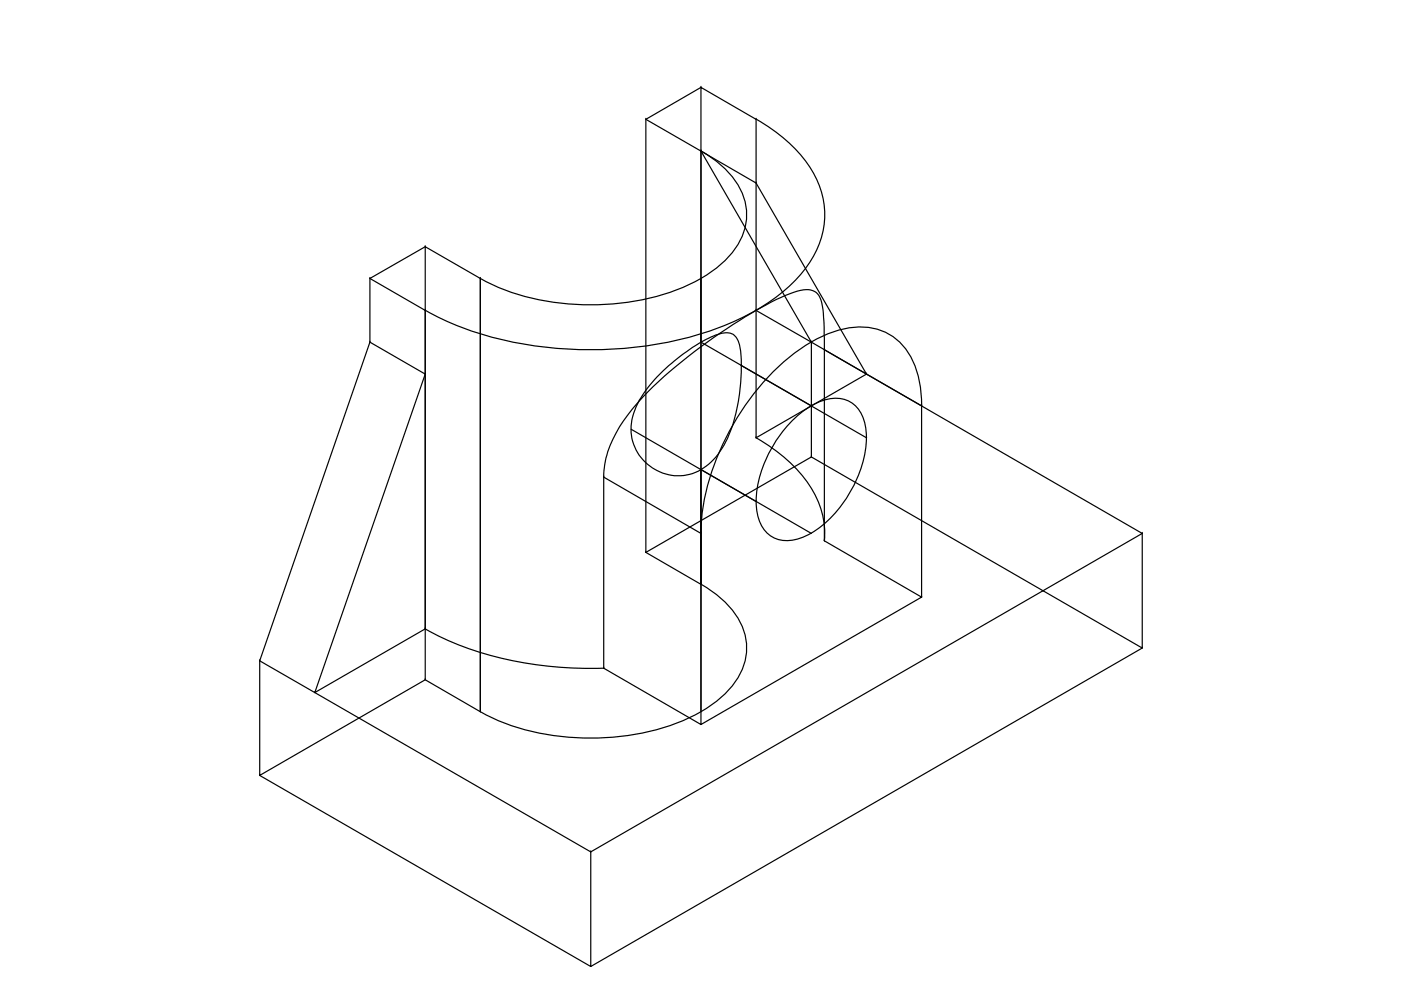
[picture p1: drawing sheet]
<svg xmlns="http://www.w3.org/2000/svg" width="297mm" height="210mm" viewBox="0 0 297 210" stroke-linecap="round" stroke-linejoin="round" font-family="sans-serif">
<!-- layer: 0 -->
<g fill="none" stroke="#000" stroke-width=".25">
<path d="M148.6 18.5l-11.7 6.8v91.8M148.6 18.5h.1M136.9 25.3h.1M136.9 25.3l11.7 6.7M148.6 32h.1M148.6 32v118.9M148.6 32l23.4 40.5M148.6 32a18.4 18.4 0 0 1 9.3 10.6 12.3 12.3 0 0 1-3.1 11.5 31.5 31.5 0 0 1-16 8.9 54.2 54.2 0 0 1-33.3-2.1l-3.7-1.9M160.3 25.3v67.5M160.3 25.3l-11.7-6.8v13.5l11.7 6.8 23.4 40.5M160.3 25.3h.1M160.3 38.8h.1"/>
<path d="M160.3 25.3a30.1 30.1 0 0 1 12.9 13 17.6 17.6 0 0 1-2 18 37.8 37.8 0 0 1-16 12 80.3 80.3 0 0 1-45.6 4.4 63.4 63.4 0 0 1-19.5-6.9M78.4 59l11.8 6.8v13.5l-11.8-6.8-23.3 67.6M78.4 59h.1M90.2 52.3l-11.8 6.7v13.5M90.2 52.3h.1M101.8 59l-11.6-6.7v91.8l-35.1 20.3v-24.3M101.8 59h.1M101.8 59v91.9M78.4 72.5h.1M90.2 65.8h.1M90.2 79.3h.1M90.2 79.3v54"/>
<path d="M90.2 79.3l-23.5 67.5M139.9 79.3a34.1 34.1 0 0 1 12.8-8.5 2.84 2.84 0 0 1 4.1 2.3 39 39 0 0 1-2.6 19.8 13 13 0 0 1-8 7.7 10.1 10.1 0 0 1-10.5-3.8 10.1 10.1 0 0 1-.5-11.2 24.7 24.7 0 0 1 4.7-6.3zM148.6 72.5l35.1 20.3M157.2 77.5h.1M160.3 65.8h.1M160.3 65.8l11.7 6.7M172 72.5h.1M174.8 74.2l20.6 11.8v40.6M174.8 74.2l-.1-4.3a20.7 20.7 0 0 0-.9-6.8 3.3 3.3 0 0 0-4.1-1.5 44.5 44.5 0 0 0-11.8 5.6 113.6 113.6 0 0 0-21.7 17.1 28.9 28.9 0 0 0-7.9 13.5l-.3 2.7v41.2M174.8 74.2h.1M174.8 74.2v40.5M183.7 79.3h.1"/>
<path d="M183.7 79.3l-23.4 13.5M133.8 91l26.5 15.3M148.6 99.6l23.4 13.5M160.3 92.8h.1M160.3 92.8a30.3 30.3 0 0 1 13.1 13.4 17.1 17.1 0 0 1 1.4 8.5M167.5 89.7a14.9 14.9 0 0 1 9.6-5.3 6.2 6.2 0 0 1 6.3 5.5 21.4 21.4 0 0 1-3.1 14.4 21.4 21.4 0 0 1-11 9.9 6.3 6.3 0 0 1-8.7-5 21.4 21.4 0 0 1 3.1-14.4 27.5 27.5 0 0 1 3.8-5.1zM172 96.9h.1M172 96.9l-35.1 20.2M183.7 92.8h.1M195.4 86h.1M195.4 86a18.4 18.4 0 0 0-4.5-13.3 12.3 12.3 0 0 0-11.5-3.1 31.5 31.5 0 0 0-15.7 9.5 54.2 54.2 0 0 0-14.8 29.8l-.3 4.1M128 101.2l20.6 11.9v40.5"/>
<path d="M128 101.2h.1M136.9 117.1h.1M136.9 117.1l11.7 6.8M148.6 113.1h.1M174.8 114.7l20.6 11.9-46.8 27M174.8 114.7h.1M242.2 113.1v24.3l-116.9 67.5M242.2 113.1h.1M90.1 133.3a72.2 72.2 0 0 0 35.7 8.4h2.2M90.2 133.3h.1M90.2 133.3l-23.5 13.5M148.6 123.9h.1"/>
<path d="M148.6 123.9a18.4 18.4 0 0 1 9.3 10.6 12.3 12.3 0 0 1-3.1 11.4 31.5 31.5 0 0 1-16 8.9 54.2 54.2 0 0 1-33.3-2.1l-3.7-1.8M195.4 126.6h.1M242.2 137.4l-70.2-40.5v-24.4l70.2 40.6-116.9 67.5M242.2 137.4h.1M55.1 140.1l70.2 40.5v24.3l-70.2-40.5M55.1 140.1h.1M66.7 146.8h.1M90.2 144.1h.1M90.2 144.1l11.6 6.8M101.8 150.9h.1M128 141.7h.1M128 141.7l20.6 11.9"/>
<path d="M148.6 153.6h.1M55.1 164.4h.1M125.3 180.6h.1M125.3 204.9h.1"/>
</g>
</svg>
